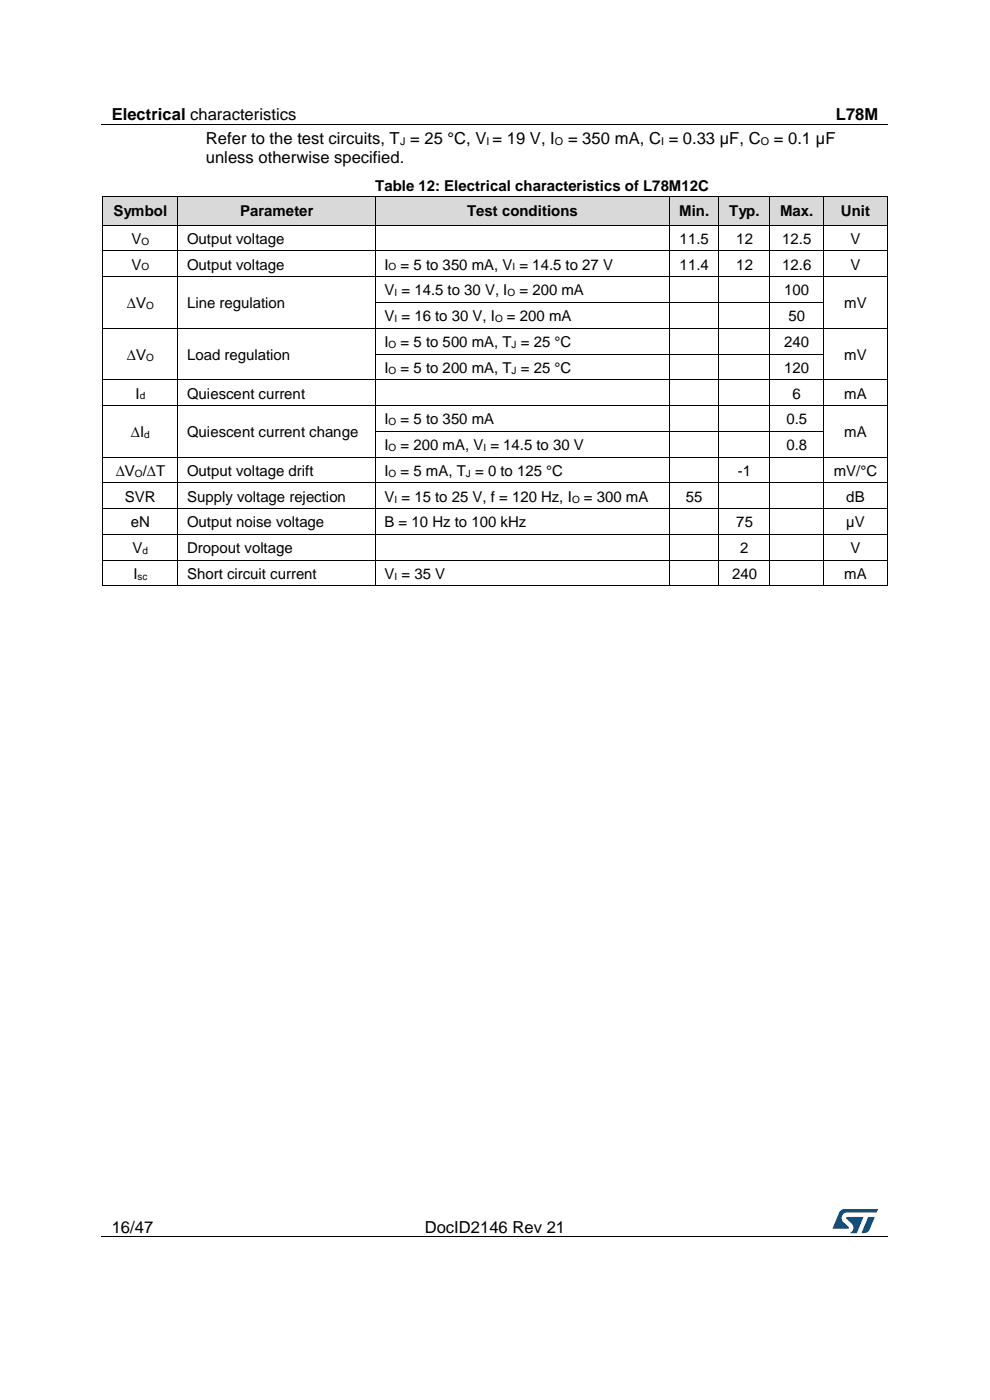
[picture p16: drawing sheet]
<svg xmlns="http://www.w3.org/2000/svg" width="210mm" height="297mm" viewBox="0 0 210 297" stroke-linecap="round" stroke-linejoin="round" font-family="sans-serif">
<defs><g id="words">
<g font-size="3.5">
<text x="23.7" y="25.5">Electrical characteristics</text>
<text x="177.3" y="25.5">L78M</text>
<text x="43.7" y="30.6">Refer to the test circuits, T = 25 °C, V = 19 V, I</text>
<text x="43.7" y="34.7">unless otherwise specified.</text>
<text x="120.5" y="30.6">= 350 mA, C = 0.33 µF, C</text>
<text x="164.2" y="30.6">= 0.1 µF</text>
<text x="23.7" y="261.5">16/47</text>
<text x="90.1" y="261.5">DocID2146 Rev 21</text>
</g>
<g font-size="3.2">
<text x="79.6" y="40.4">Table 12: Electrical characteristics of L78M12C</text>
<text x="24.1" y="45.8">Symbol</text>
<text x="50.9" y="45.8">Parameter</text>
<text x="99.1" y="45.8">Test conditions</text>
<text x="144.1" y="45.8">Min.</text>
<text x="154.7" y="45.8">Typ.</text>
<text x="165.5" y="45.8">Max.</text>
<text x="178.4" y="45.8">Unit</text>
<text x="27.9" y="51.7">V</text>
<text x="39.7" y="51.7">Output voltage</text>
<text x="144.2" y="51.7">11.5</text>
<text x="156.2" y="51.7">12</text>
<text x="165.9" y="51.7">12.5</text>
<text x="180.4" y="51.7">V</text>
<text x="27.9" y="57.2">V</text>
<text x="39.7" y="57.2">Output voltage</text>
<text x="81.6" y="57.2">I</text>
<text x="85" y="57.2">= 5 to 350 mA, V = 14.5 to 27 V</text>
<text x="144.2" y="57.2">11.4</text>
<text x="156.2" y="57.2">12</text>
<text x="165.9" y="57.2">12.6</text>
<text x="180.4" y="57.2">V</text>
<text x="26.9" y="65.4">∆V</text>
<text x="39.7" y="65.4">Line regulation</text>
<text x="81.6" y="62.7">V = 14.5 to 30 V, I</text>
<text x="110.2" y="62.7">= 200 mA</text>
<text x="166.4" y="62.7">100</text>
<text x="179.1" y="65.4">mV</text>
<text x="81.6" y="68.1">V = 16 to 30 V, I</text>
<text x="107.6" y="68.1">= 200 mA</text>
<text x="167.3" y="68.1">50</text>
<text x="26.9" y="76.3">∆V</text>
<text x="39.7" y="76.3">Load regulation</text>
<text x="81.6" y="73.6">I</text>
<text x="85" y="73.6">= 5 to 500 mA, T = 25 °C</text>
<text x="166.4" y="73.6">240</text>
<text x="179.1" y="76.3">mV</text>
<text x="81.6" y="79.1">I</text>
<text x="85" y="79.1">= 5 to 200 mA, T = 25 °C</text>
<text x="166.4" y="79.1">120</text>
<text x="28.8" y="84.5">I</text>
<text x="39.7" y="84.5">Quiescent current</text>
<text x="168.1" y="84.5">6</text>
<text x="179.1" y="84.5">mA</text>
<text x="27.8" y="92.8">∆I</text>
<text x="39.7" y="92.8">Quiescent current change</text>
<text x="81.6" y="90">I</text>
<text x="81.6" y="95.5">I</text>
<text x="85" y="90">= 5 to 350 mA</text>
<text x="85" y="95.5">= 200 mA, V = 14.5 to 30 V</text>
<text x="166.8" y="90">0.5</text>
<text x="166.8" y="95.5">0.8</text>
<text x="179.1" y="92.8">mA</text>
<text x="24.6" y="100.9">∆V /∆T</text>
<text x="39.7" y="100.9">Output voltage drift</text>
<text x="81.6" y="100.9">I</text>
<text x="85" y="100.9">= 5 mA, T = 0 to 125 °C</text>
<text x="156.5" y="100.9">-1</text>
<text x="176.9" y="100.9">mV/°C</text>
<text x="26.5" y="106.4">SVR</text>
<text x="39.7" y="106.4">Supply voltage rejection</text>
<text x="81.6" y="106.4">V = 15 to 25 V, f = 120 Hz, I</text>
<text x="123.8" y="106.4">= 300 mA</text>
<text x="145.5" y="106.4">55</text>
<text x="179.5" y="106.4">dB</text>
<text x="27.7" y="111.9">eN</text>
<text x="39.7" y="111.9">Output noise voltage</text>
<text x="81.6" y="111.9">B = 10 Hz to 100 kHz</text>
<text x="156.2" y="111.9">75</text>
<text x="179.5" y="111.9">µV</text>
<text x="28.1" y="117.4">V</text>
<text x="39.7" y="117.4">Dropout voltage</text>
<text x="157" y="117.4">2</text>
<text x="180.4" y="117.4">V</text>
<text x="28.3" y="122.8">I</text>
<text x="39.7" y="122.8">Short circuit current</text>
<text x="81.6" y="122.8">V = 35 V</text>
<text x="155.3" y="122.8">240</text>
<text x="179.1" y="122.8">mA</text>
</g>
<g font-size="2.3">
<text x="84.9" y="30.8">J</text>
<text x="103.2" y="30.8">I</text>
<text x="117.7" y="30.8">O</text>
<text x="140.2" y="30.8">I</text>
<text x="161.4" y="30.8">O</text>
</g>
<g font-size="2.1">
<text x="30" y="51.9">O</text>
<text x="30" y="57.4">O</text>
<text x="82.4" y="57.4">O</text>
<text x="108.7" y="57.4">I</text>
<text x="31" y="65.6">O</text>
<text x="83.7" y="62.8">I</text>
<text x="107.7" y="62.8">O</text>
<text x="83.7" y="68.3">I</text>
<text x="105.1" y="68.3">O</text>
<text x="31" y="76.5">O</text>
<text x="82.4" y="73.8">O</text>
<text x="108.5" y="73.8">J</text>
<text x="82.4" y="79.3">O</text>
<text x="108.5" y="79.3">J</text>
<text x="29.6" y="84.7">d</text>
<text x="30.6" y="92.9">d</text>
<text x="82.4" y="90.2">O</text>
<text x="82.4" y="95.6">O</text>
<text x="102.6" y="95.6">I</text>
<text x="28.6" y="101.1">O</text>
<text x="82.4" y="101.1">O</text>
<text x="98.8" y="101.1">J</text>
<text x="83.7" y="106.6">I</text>
<text x="121.4" y="106.6">O</text>
<text x="30.2" y="117.5">d</text>
<text x="29.2" y="123">sc</text>
<text x="83.7" y="123">I</text>
</g>
</g></defs>
<path d="M21.5 26.5h166.8M21.5 262.4h166.8" fill="none" stroke="#000" stroke-width=".21"/>
<g fill="#000">
<path d="M105.3 26.4h.2v.1h-.2z" fill-rule="evenodd"/>
<path d="M61.6 262.3h.1v.2h-.1z" fill-rule="evenodd"/>
<path d="M148 262.3h.2v.2h-.2z" fill-rule="evenodd"/>
</g>
<g fill="#005288">
<path d="M178.2 256.9l.6-.4h.4l7 .1-.3 .6h-6.1a1.26 1.26 0 0 0-1.3 1.1 1.26 1.26 0 0 0 .8 1.4l.7 .6v.3l-3.3 .1z"/>
<path d="M184.2 258.2l1.3 .1-1 2.5a1.32 1.32 0 0 1-1.7 .7z"/>
<path d="M179.6 258.2l3.6 .1-1.5 3.3h-1.4a1.35 1.35 0 0 0 .7-1.2 1.35 1.35 0 0 0-.8-1.2l-.6-.6z"/>
</g>
<g fill="#d9d9d9">
<path d="M21.9 41.7h15.8v6h-15.8z" fill-rule="evenodd"/>
<path d="M23.7 41.7h12.2v6h-12.2z" fill-rule="evenodd"/>
<path d="M37.8 41.7h41.8v6h-41.8z" fill-rule="evenodd"/>
<path d="M39.7 41.7h38v6h-38z" fill-rule="evenodd"/>
<path d="M79.7 41.7h62.2v6h-62.2z" fill-rule="evenodd"/>
<path d="M81.6 41.7h58.5v6h-58.5z" fill-rule="evenodd"/>
<path d="M142 41.7h10.5v6h-10.5z" fill-rule="evenodd"/>
<path d="M143.9 41.7h6.8v6h-6.8z" fill-rule="evenodd"/>
<path d="M152.6 41.7h10.7v6h-10.7z" fill-rule="evenodd"/>
<path d="M154.5 41.7h7v6h-7z" fill-rule="evenodd"/>
<path d="M163.4 41.7h11.3v6h-11.3z" fill-rule="evenodd"/>
<path d="M165.3 41.7h7.5v6h-7.5z" fill-rule="evenodd"/>
<path d="M174.8 41.7h13.4v6h-13.4z" fill-rule="evenodd"/>
<path d="M176.6 41.7h9.8v6h-9.8z" fill-rule="evenodd"/>
</g>
<g fill="#000">
<path d="M21.7 47.7h.2v.1h-.2z" fill-rule="evenodd"/>
<path d="M21.7 47.7h.2v.1h-.2z" fill-rule="evenodd"/>
<path d="M21.7 53.1h.2v.2h-.2z" fill-rule="evenodd"/>
<path d="M21.7 58.6h.2v.2h-.2z" fill-rule="evenodd"/>
<path d="M21.7 41.6l.1 .1z" fill-rule="evenodd"/>
<path d="M21.7 41.6l.1 .1z" fill-rule="evenodd"/>
<path d="M21.9 47.7h.1v.1h-.1z" fill-rule="evenodd"/>
<path d="M37.6 47.7h.2v.1h-.2z" fill-rule="evenodd"/>
<path d="M37.6 53.1h.2v.2h-.2z" fill-rule="evenodd"/>
<path d="M37.6 58.6h.2v.2h-.2z" fill-rule="evenodd"/>
<path d="M37.7 41.6l.1 .1z" fill-rule="evenodd"/>
<path d="M37.8 47.7h.2v.1h-.2z" fill-rule="evenodd"/>
<path d="M79.5 47.7h.2v.1h-.2z" fill-rule="evenodd"/>
<path d="M79.5 53.1h.2v.2h-.2z" fill-rule="evenodd"/>
<path d="M79.5 58.6h.2v.2h-.2z" fill-rule="evenodd"/>
<path d="M79.6 41.6v.1z" fill-rule="evenodd"/>
<path d="M79.7 47.7h.2v.1h-.2z" fill-rule="evenodd"/>
<path d="M141.9 47.7h.1v.1h-.1z" fill-rule="evenodd"/>
<path d="M141.9 53.1h.1v.2h-.1z" fill-rule="evenodd"/>
<path d="M141.9 58.6h.1v.2h-.1z" fill-rule="evenodd"/>
<path d="M141.9 41.6l.1 .1z" fill-rule="evenodd"/>
<path d="M142 47.7h.2v.1h-.2z" fill-rule="evenodd"/>
<path d="M152.4 47.7h.2v.1h-.2z" fill-rule="evenodd"/>
<path d="M152.4 53.1h.2v.2h-.2z" fill-rule="evenodd"/>
<path d="M152.4 58.6h.2v.2h-.2z" fill-rule="evenodd"/>
<path d="M152.5 41.6l.1 .1z" fill-rule="evenodd"/>
<path d="M152.6 47.7h.2v.1h-.2z" fill-rule="evenodd"/>
<path d="M163.2 47.7h.2v.1h-.2z" fill-rule="evenodd"/>
<path d="M163.2 53.1h.2v.2h-.2z" fill-rule="evenodd"/>
<path d="M163.2 58.6h.2v.2h-.2z" fill-rule="evenodd"/>
<path d="M163.3 41.6l.1 .1z" fill-rule="evenodd"/>
<path d="M163.4 47.7h.2v.1h-.2z" fill-rule="evenodd"/>
<path d="M174.6 47.7h.2v.1h-.2z" fill-rule="evenodd"/>
<path d="M174.6 53.1h.2v.2h-.2z" fill-rule="evenodd"/>
<path d="M174.6 58.6h.2v.2h-.2z" fill-rule="evenodd"/>
<path d="M174.6 41.6l.1 .1z" fill-rule="evenodd"/>
<path d="M174.8 47.7h.1v.1h-.1z" fill-rule="evenodd"/>
<path d="M188.2 47.7h.1v.1h-.1z" fill-rule="evenodd"/>
<path d="M188.2 47.7h.1v.1h-.1z" fill-rule="evenodd"/>
<path d="M188.2 53.1h.1v.2h-.1z" fill-rule="evenodd"/>
<path d="M188.2 58.6h.1v.2h-.1z" fill-rule="evenodd"/>
<path d="M188.2 41.6l.1 .1z" fill-rule="evenodd"/>
<path d="M188.2 41.6l.1 .1z" fill-rule="evenodd"/>
<path d="M21.7 64.1h.2v.1h-.2z" fill-rule="evenodd"/>
<path d="M21.7 69.5h.2v.2h-.2z" fill-rule="evenodd"/>
<path d="M21.7 75h.2v.2h-.2z" fill-rule="evenodd"/>
<path d="M37.6 64.1h.2v.1h-.2z" fill-rule="evenodd"/>
<path d="M37.6 69.5h.2v.2h-.2z" fill-rule="evenodd"/>
<path d="M37.6 75h.2v.2h-.2z" fill-rule="evenodd"/>
<path d="M79.5 64.1h.2v.1h-.2z" fill-rule="evenodd"/>
<path d="M79.5 69.5h.2v.2h-.2z" fill-rule="evenodd"/>
<path d="M79.5 75h.2v.2h-.2z" fill-rule="evenodd"/>
<path d="M141.9 64.1h.1v.1h-.1z" fill-rule="evenodd"/>
<path d="M141.9 69.5h.1v.2h-.1z" fill-rule="evenodd"/>
<path d="M141.9 75h.1v.2h-.1z" fill-rule="evenodd"/>
<path d="M152.4 64.1h.2v.1h-.2z" fill-rule="evenodd"/>
<path d="M152.4 69.5h.2v.2h-.2z" fill-rule="evenodd"/>
<path d="M152.4 75h.2v.2h-.2z" fill-rule="evenodd"/>
<path d="M163.2 64.1h.2v.1h-.2z" fill-rule="evenodd"/>
<path d="M163.2 69.5h.2v.2h-.2z" fill-rule="evenodd"/>
<path d="M163.2 75h.2v.2h-.2z" fill-rule="evenodd"/>
<path d="M174.6 64.1h.2v.1h-.2z" fill-rule="evenodd"/>
<path d="M174.6 69.5h.2v.2h-.2z" fill-rule="evenodd"/>
<path d="M174.6 75h.2v.2h-.2z" fill-rule="evenodd"/>
<path d="M188.2 64.1h.1v.1h-.1z" fill-rule="evenodd"/>
<path d="M188.2 69.5h.1v.2h-.1z" fill-rule="evenodd"/>
<path d="M188.2 75h.1v.2h-.1z" fill-rule="evenodd"/>
<path d="M21.7 80.5h.2v.2h-.2z" fill-rule="evenodd"/>
<path d="M21.7 85.9h.2v.2h-.2z" fill-rule="evenodd"/>
<path d="M21.7 91.4h.2v.2h-.2z" fill-rule="evenodd"/>
<path d="M21.7 96.9h.2v.1h-.2z" fill-rule="evenodd"/>
<path d="M37.6 80.5h.2v.2h-.2z" fill-rule="evenodd"/>
<path d="M37.6 85.9h.2v.2h-.2z" fill-rule="evenodd"/>
<path d="M37.6 91.4h.2v.2h-.2z" fill-rule="evenodd"/>
<path d="M37.6 96.9h.2v.1h-.2z" fill-rule="evenodd"/>
<path d="M79.5 80.5h.2v.2h-.2z" fill-rule="evenodd"/>
<path d="M79.5 85.9h.2v.2h-.2z" fill-rule="evenodd"/>
<path d="M79.5 91.4h.2v.2h-.2z" fill-rule="evenodd"/>
<path d="M79.5 96.9h.2v.1h-.2z" fill-rule="evenodd"/>
<path d="M141.9 80.5h.1v.2h-.1z" fill-rule="evenodd"/>
<path d="M141.9 85.9h.1v.2h-.1z" fill-rule="evenodd"/>
<path d="M141.9 91.4h.1v.2h-.1z" fill-rule="evenodd"/>
<path d="M141.9 96.9h.1v.1h-.1z" fill-rule="evenodd"/>
<path d="M152.4 80.5h.2v.2h-.2z" fill-rule="evenodd"/>
<path d="M152.4 85.9h.2v.2h-.2z" fill-rule="evenodd"/>
<path d="M152.4 91.4h.2v.2h-.2z" fill-rule="evenodd"/>
<path d="M152.4 96.9h.2v.1h-.2z" fill-rule="evenodd"/>
<path d="M163.2 80.5h.2v.2h-.2z" fill-rule="evenodd"/>
<path d="M163.2 85.9h.2v.2h-.2z" fill-rule="evenodd"/>
<path d="M163.2 91.4h.2v.2h-.2z" fill-rule="evenodd"/>
<path d="M163.2 96.9h.2v.1h-.2z" fill-rule="evenodd"/>
<path d="M174.6 80.5h.2v.2h-.2z" fill-rule="evenodd"/>
<path d="M174.6 85.9h.2v.2h-.2z" fill-rule="evenodd"/>
<path d="M174.6 91.4h.2v.2h-.2z" fill-rule="evenodd"/>
<path d="M174.6 96.9h.2v.1h-.2z" fill-rule="evenodd"/>
<path d="M188.2 80.5h.1v.2h-.1z" fill-rule="evenodd"/>
<path d="M188.2 85.9h.1v.2h-.1z" fill-rule="evenodd"/>
<path d="M188.2 91.4h.1v.2h-.1z" fill-rule="evenodd"/>
<path d="M188.2 96.9h.1v.1h-.1z" fill-rule="evenodd"/>
<path d="M21.7 102.3h.2v.2h-.2z" fill-rule="evenodd"/>
<path d="M21.7 107.8h.2v.2h-.2z" fill-rule="evenodd"/>
<path d="M21.7 113.3h.2v.2h-.2z" fill-rule="evenodd"/>
<path d="M21.7 118.8h.2v.1h-.2z" fill-rule="evenodd"/>
<path d="M37.6 102.3h.2v.2h-.2z" fill-rule="evenodd"/>
<path d="M37.6 107.8h.2v.2h-.2z" fill-rule="evenodd"/>
<path d="M37.6 113.3h.2v.2h-.2z" fill-rule="evenodd"/>
<path d="M37.6 118.8h.2v.1h-.2z" fill-rule="evenodd"/>
<path d="M79.5 102.3h.2v.2h-.2z" fill-rule="evenodd"/>
<path d="M79.5 107.8h.2v.2h-.2z" fill-rule="evenodd"/>
<path d="M79.5 113.3h.2v.2h-.2z" fill-rule="evenodd"/>
<path d="M79.5 118.8h.2v.1h-.2z" fill-rule="evenodd"/>
<path d="M141.9 102.3h.1v.2h-.1z" fill-rule="evenodd"/>
<path d="M141.9 107.8h.1v.2h-.1z" fill-rule="evenodd"/>
<path d="M141.9 113.3h.1v.2h-.1z" fill-rule="evenodd"/>
<path d="M141.9 118.8h.1v.1h-.1z" fill-rule="evenodd"/>
<path d="M152.4 102.3h.2v.2h-.2z" fill-rule="evenodd"/>
<path d="M152.4 107.8h.2v.2h-.2z" fill-rule="evenodd"/>
<path d="M152.4 113.3h.2v.2h-.2z" fill-rule="evenodd"/>
<path d="M152.4 118.8h.2v.1h-.2z" fill-rule="evenodd"/>
<path d="M163.2 102.3h.2v.2h-.2z" fill-rule="evenodd"/>
<path d="M163.2 107.8h.2v.2h-.2z" fill-rule="evenodd"/>
<path d="M163.2 113.3h.2v.2h-.2z" fill-rule="evenodd"/>
<path d="M163.2 118.8h.2v.1h-.2z" fill-rule="evenodd"/>
<path d="M174.6 102.3h.2v.2h-.2z" fill-rule="evenodd"/>
<path d="M174.6 107.8h.2v.2h-.2z" fill-rule="evenodd"/>
<path d="M174.6 113.3h.2v.2h-.2z" fill-rule="evenodd"/>
<path d="M174.6 118.8h.2v.1h-.2z" fill-rule="evenodd"/>
<path d="M188.2 102.3h.1v.2h-.1z" fill-rule="evenodd"/>
<path d="M188.2 107.8h.1v.2h-.1z" fill-rule="evenodd"/>
<path d="M188.2 113.3h.1v.2h-.1z" fill-rule="evenodd"/>
<path d="M188.2 118.8h.1v.1h-.1z" fill-rule="evenodd"/>
<path d="M21.7 124.2h.2v.2h-.2z" fill-rule="evenodd"/>
<path d="M21.7 124.2h.2v.2h-.2z" fill-rule="evenodd"/>
<path d="M37.6 124.2h.2v.2h-.2z" fill-rule="evenodd"/>
<path d="M79.5 124.2h.2v.2h-.2z" fill-rule="evenodd"/>
<path d="M141.9 124.2h.1v.2h-.1z" fill-rule="evenodd"/>
<path d="M152.4 124.2h.2v.2h-.2z" fill-rule="evenodd"/>
<path d="M163.2 124.2h.2v.2h-.2z" fill-rule="evenodd"/>
<path d="M174.6 124.2h.2v.2h-.2z" fill-rule="evenodd"/>
<path d="M188.2 124.2h.1v.2h-.1z" fill-rule="evenodd"/>
<path d="M188.2 124.2h.1v.2h-.1z" fill-rule="evenodd"/>
</g>
<g fill="none" stroke="#000" stroke-width=".21">
<path d="M21.8 41.7v6M21.8 47.8v5.3M21.8 53.3v5.3M21.8 58.8v5.3M21.8 41.6h15.9M21.9 53.2h15.7M21.9 58.7h15.7M22 47.8h15.6M37.7 47.8v5.3M37.7 53.3v5.3M37.7 58.8v5.3M37.7 41.7v6"/>
<path d="M37.8 41.6h41.8M37.8 53.2h41.7M37.8 58.7h41.7M38 47.8h41.5M79.6 41.7v6M79.6 47.8v5.3M79.6 53.3v5.3M79.6 58.8v5.3M79.6 41.6h62.3M79.7 53.2h62.2M79.7 58.7h62.2M79.9 47.8h62"/>
<path d="M141.9 47.8v5.3M141.9 53.3v5.3M141.9 58.8v5.3M141.9 41.7v6M142 41.6h10.5M142 53.2h10.4M142 58.7h10.4M142.2 47.8h10.2M152.5 41.7v6M152.5 47.8v5.3M152.5 53.3v5.3M152.5 58.8v5.3"/>
<path d="M152.6 41.6h10.7M152.6 53.2h10.6M152.6 58.7h10.6M152.8 47.8h10.4M163.3 41.7v6M163.3 47.8v5.3M163.3 53.3v5.3M163.3 58.8v5.3M163.4 41.6h11.2M163.4 53.2h11.2M163.4 58.7h11.2M163.6 47.8h11"/>
<path d="M174.7 41.7v6M174.7 47.8v5.3M174.7 53.3v5.3M174.7 58.8v5.3M174.7 41.6h13.5M174.8 53.2h13.4M174.8 58.7h13.4M174.9 47.8h13.3M188.3 41.7v6M188.3 47.8v5.3M188.3 53.3v5.3M188.3 58.8v5.3"/>
<path d="M21.8 64.2v5.3M21.8 69.7v5.3M21.8 75.2v5.3M21.9 69.6h15.7M37.7 64.2v5.3M37.7 69.7v5.3M37.7 75.2v5.3M37.8 69.6h41.7M79.6 64.2v5.3M79.6 69.7v5.3M79.6 75.2v5.3M79.7 64.1h62.2"/>
<path d="M79.7 69.6h62.2M79.7 75.1h62.2M141.9 64.2v5.3M141.9 69.7v5.3M141.9 75.2v5.3M142 64.1h10.4M142 69.6h10.4M142 75.1h10.4M152.5 64.2v5.3M152.5 69.7v5.3M152.5 75.2v5.3M152.6 64.1h10.6"/>
<path d="M152.6 69.6h10.6M152.6 75.1h10.6M163.3 64.2v5.3M163.3 69.7v5.3M163.3 75.2v5.3M163.4 64.1h11.2M163.4 69.6h11.2M163.4 75.1h11.2M174.7 64.2v5.3M174.7 69.7v5.3M174.7 75.2v5.3M174.8 69.6h13.4"/>
<path d="M188.3 64.2v5.3M188.3 69.7v5.3M188.3 75.2v5.3M21.8 80.7v5.2M21.8 86.1v5.3M21.8 91.6v5.3M21.8 97v5.3M21.9 80.6h15.7M21.9 86h15.7M21.9 97h15.7M37.7 80.7v5.2M37.7 86.1v5.3"/>
<path d="M37.7 91.6v5.3M37.7 97v5.3M37.8 80.6h41.7M37.8 86h41.7M37.8 97h41.7M79.6 80.7v5.2M79.6 86.1v5.3M79.6 91.6v5.3M79.6 97v5.3M79.7 80.6h62.2M79.7 86h62.2M79.7 91.5h62.2"/>
<path d="M79.7 97h62.2M141.9 80.7v5.2M141.9 86.1v5.3M141.9 91.6v5.3M141.9 97v5.3M142 80.6h10.4M142 86h10.4M142 91.5h10.4M142 97h10.4M152.5 80.7v5.2M152.5 86.1v5.3M152.5 91.6v5.3"/>
<path d="M152.5 97v5.3M152.6 80.6h10.6M152.6 86h10.6M152.6 91.5h10.6M152.6 97h10.6M163.3 80.7v5.2M163.3 86.1v5.3M163.3 91.6v5.3M163.3 97v5.3M163.4 80.6h11.2M163.4 86h11.2M163.4 91.5h11.2"/>
<path d="M163.4 97h11.2M174.7 80.7v5.2M174.7 86.1v5.3M174.7 91.6v5.3M174.7 97v5.3M174.8 80.6h13.4M174.8 86h13.4M174.8 97h13.4M188.3 80.7v5.2M188.3 86.1v5.3M188.3 91.6v5.3M188.3 97v5.3"/>
<path d="M21.8 102.5v5.3M21.8 108v5.3M21.8 113.5v5.3M21.8 118.9v5.3M21.9 102.4h15.7M21.9 107.9h15.7M21.9 113.4h15.7M21.9 118.8h15.7M37.7 102.5v5.3M37.7 108v5.3M37.7 113.5v5.3M37.7 118.9v5.3"/>
<path d="M37.8 102.4h41.7M37.8 107.9h41.7M37.8 113.4h41.7M37.8 118.8h41.7M79.6 102.5v5.3M79.6 108v5.3M79.6 113.5v5.3M79.6 118.9v5.3M79.7 102.4h62.2M79.7 107.9h62.2M79.7 113.4h62.2M79.7 118.8h62.2"/>
<path d="M141.9 102.5v5.3M141.9 108v5.3M141.9 113.5v5.3M141.9 118.9v5.3M142 102.4h10.4M142 107.9h10.4M142 113.4h10.4M142 118.8h10.4M152.5 102.5v5.3M152.5 108v5.3M152.5 113.5v5.3M152.5 118.9v5.3"/>
<path d="M152.6 102.4h10.6M152.6 107.9h10.6M152.6 113.4h10.6M152.6 118.8h10.6M163.3 102.5v5.3M163.3 108v5.3M163.3 113.5v5.3M163.3 118.9v5.3M163.4 102.4h11.2M163.4 107.9h11.2M163.4 113.4h11.2M163.4 118.8h11.2"/>
<path d="M174.7 102.5v5.3M174.7 108v5.3M174.7 113.5v5.3M174.7 118.9v5.3M174.8 102.4h13.4M174.8 107.9h13.4M174.8 113.4h13.4M174.8 118.8h13.4M188.3 102.5v5.3M188.3 108v5.3M188.3 113.5v5.3M188.3 118.9v5.3"/>
<path d="M21.9 124.3h15.7M37.8 124.3h41.7M79.7 124.3h62.2M142 124.3h10.4M152.6 124.3h10.6M163.4 124.3h11.2M174.8 124.3h13.4"/>
</g>
<use href="#words"/>
</svg>
